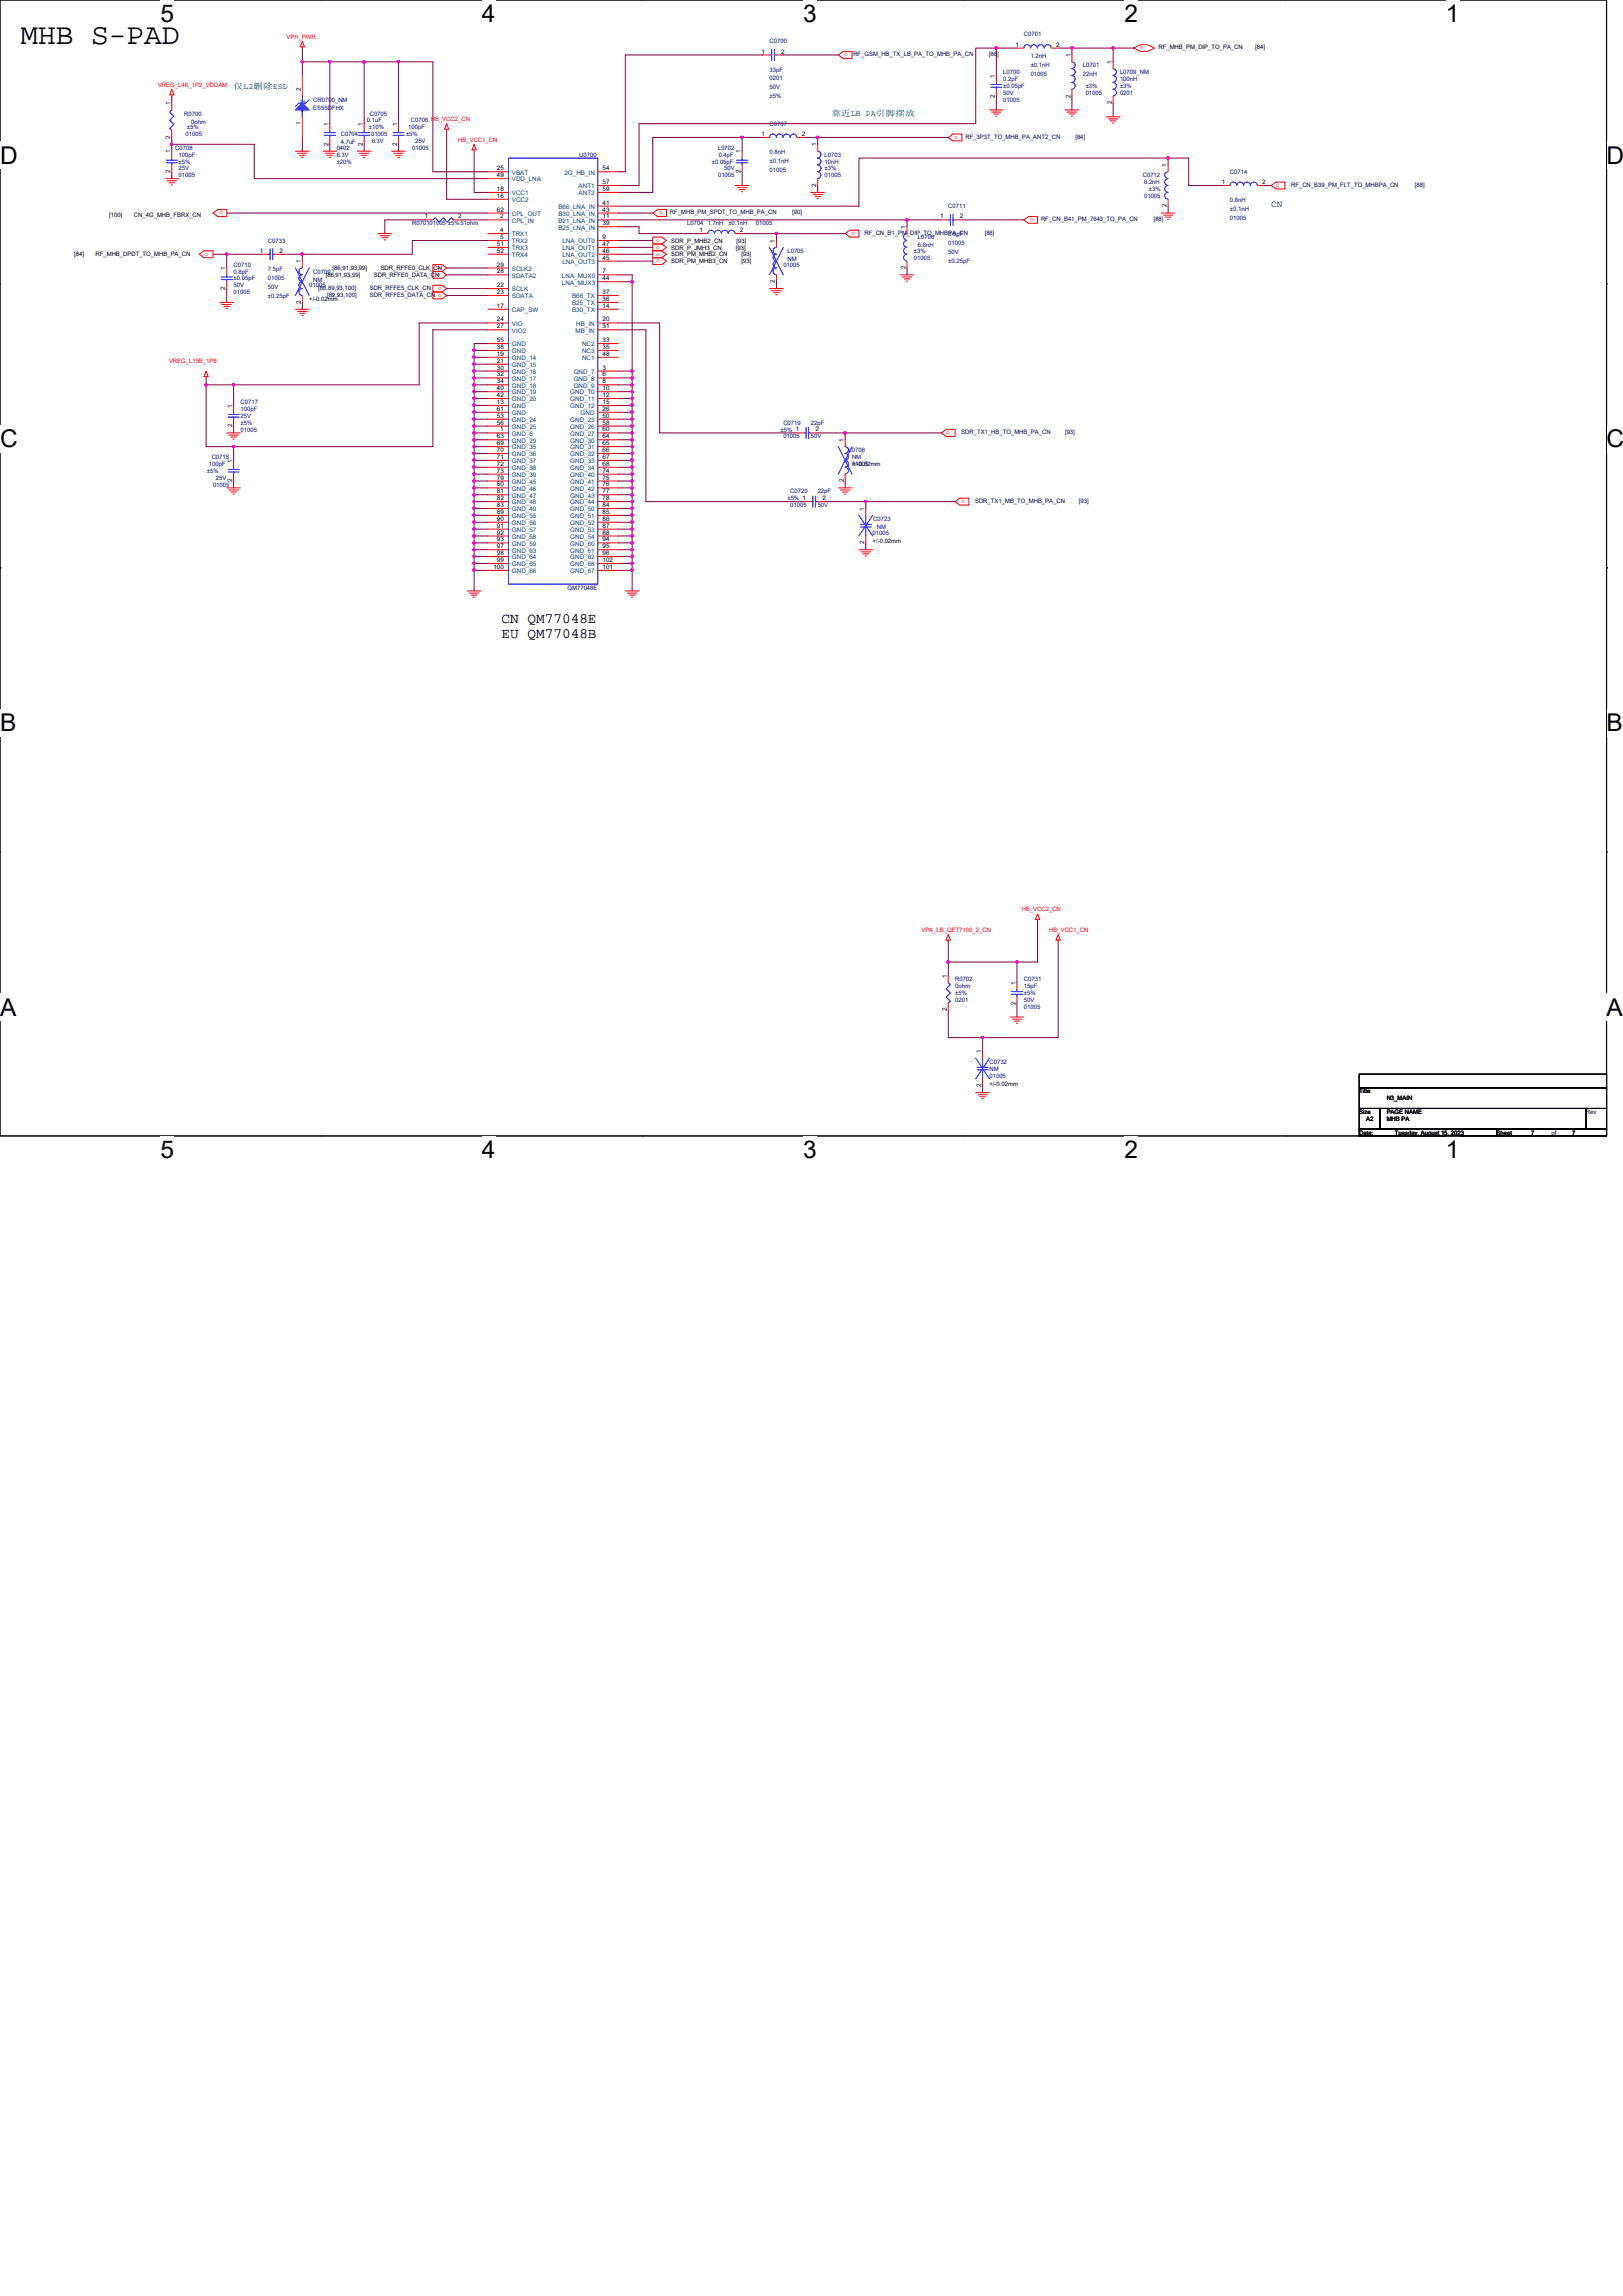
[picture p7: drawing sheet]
<svg xmlns="http://www.w3.org/2000/svg" width="210mm" height="297mm" viewBox="0 0 210 297" stroke-linecap="round" stroke-linejoin="round" font-family="sans-serif">
<defs><g id="words">
<text font-size="3.8" x="2.7" y="5.7">MHB S-PAD</text>
<g font-size="3.2">
<text x="20.8" y="2.8">5</text>
<text x="62.4" y="2.8">4</text>
<text x="103.9" y="2.8">3</text>
<text x="145.5" y="2.8">2</text>
<text x="187.1" y="2.8">1</text>
<text x="0" y="21.2">D</text>
<text x="207.9" y="21.2">D</text>
<text x="0" y="57.9">C</text>
<text x="207.9" y="57.9">C</text>
<text x="0" y="94.6">B</text>
<text x="207.9" y="94.6">B</text>
<text x="0" y="131.4">A</text>
<text x="207.9" y="131.4">A</text>
<text x="20.8" y="149.8">5</text>
<text x="62.4" y="149.8">4</text>
<text x="103.9" y="149.8">3</text>
<text x="145.5" y="149.8">2</text>
<text x="187.1" y="149.8">1</text>
</g>
<g font-size="1.9">
<text x="64.9" y="80.6">CN QM77048E</text>
<text x="64.9" y="82.5">EU QM77048B</text>
</g>
<text font-size="1.2" fill="#008000" x="164.5" y="26.8">CN</text>
<g font-size="1.1" fill="#008000">
<text x="30.2" y="11.5">仅L2删除ESD</text>
<text x="107.6" y="15">靠近LB PA引脚摆放</text>
</g>
<g font-size=".8" fill="#f00">
<text x="37.1" y="5">VPH_PWR</text>
<text x="20.4" y="11.2">VREG_L4K_1P2_VDDAM</text>
<text x="109.7" y="6.9" transform="rotate(-180 109.7 6.9)">o</text>
<text x="147.9" y="6" transform="rotate(-180 147.9 6)">o</text>
<text x="123.9" y="17.6" transform="rotate(-180 123.9 17.6)">o</text>
<text x="59.3" y="18.3">HB_VCC1_CN</text>
<text x="28.9" y="27.3" transform="rotate(-180 28.9 27.3)">o</text>
<text x="85.7" y="27.3" transform="rotate(-180 85.7 27.3)">o</text>
<text x="133.7" y="28.2" transform="rotate(-180 133.7 28.2)">o</text>
<text x="165.1" y="24.2">o</text>
<text x="26.5" y="33.1">o</text>
<text x="56.5" y="34.8">o</text>
<text x="84.9" y="31.3">o</text>
<text x="84.9" y="32.2">o</text>
<text x="84.9" y="33.1">o</text>
<text x="84.9" y="34">o</text>
<text x="110.6" y="30" transform="rotate(-180 110.6 30)">o</text>
<text x="57.2" y="37.1" transform="rotate(-180 57.2 37.1)">o</text>
<text x="57.2" y="38" transform="rotate(-180 57.2 38)">o</text>
<text x="21.9" y="46.9">VREG_L15B_1P8</text>
<text x="122.4" y="56.2">o</text>
<text x="124.8" y="64.7" transform="rotate(-180 124.8 64.7)">o</text>
<text x="132.2" y="117.9">HB_VCC2_CN</text>
<text x="119.2" y="120.6">VPA_LB_QET7100_2_CN</text>
<text x="135.7" y="120.6">HB_VCC1_CN</text>
</g>
<g font-size=".8" fill="#000080">
<text x="99.6" y="5.6">C0700</text>
<text x="132.5" y="4.7">C0701</text>
<text x="99.6" y="9.3">33pF</text>
<text x="99.6" y="10.4">0201</text>
<text x="99.6" y="11.6">50V</text>
<text x="129.8" y="9.6">L0700</text>
<text x="129.8" y="10.5">0.2pF</text>
<text x="129.8" y="11.4">±0.05pF</text>
<text x="133.3" y="7.6">1.2nH</text>
<text x="133.3" y="8.7">±0.1nH</text>
<text x="133.3" y="9.9">01005</text>
<text x="140.1" y="8.7">L0701</text>
<text x="140.1" y="9.8">22nH</text>
<text x="140.5" y="11.4">±3%</text>
<text x="144.9" y="9.6">L0709_NM</text>
<text x="144.9" y="10.5">100nH</text>
<text x="144.9" y="11.4">±3%</text>
<text x="23.8" y="14.9">R0700</text>
<text x="24" y="17.6">01005</text>
<text x="24.2" y="16.7">±5%</text>
<text x="24.7" y="16">0ohm</text>
<text x="40.5" y="13.2">CR0700_NM</text>
<text x="40.5" y="14.2">ES55DFHX</text>
<text x="44.1" y="17.6">C0704</text>
<text x="47.5" y="15.8">0.1uF</text>
<text x="47.7" y="16.7">±10%</text>
<text x="47.8" y="14.9">C0705</text>
<text x="48" y="17.6">01005</text>
<text x="52.5" y="17.6">±5%</text>
<text x="52.8" y="16.7">100pF</text>
<text x="53.2" y="15.8">C0706 HB_VCC2_CN</text>
<text x="99.6" y="12.7">±5%</text>
<text x="99.6" y="16.3">C0707</text>
<text x="129.8" y="13.2">01005</text>
<text x="129.8" y="12.3">50V</text>
<text x="140.5" y="12.3">01005</text>
<text x="144.9" y="12.3">0201</text>
<text x="22.7" y="19.4">C0708</text>
<text x="23.1" y="20.3">100pF</text>
<text x="23.1" y="22.9">01005</text>
<text x="23.1" y="22.1">25V</text>
<text x="23.1" y="21.2">±5%</text>
<text x="43.6" y="19.4">0402</text>
<text x="43.6" y="20.3">6.3V</text>
<text x="43.6" y="21.2">±20%</text>
<text x="44.1" y="18.7">4.7uF</text>
<text x="48.1" y="18.5">6.3V</text>
<text x="53.3" y="19.4">01005</text>
<text x="53.7" y="18.5">25V</text>
<text x="75" y="20.4">U0700</text>
<text x="92.1" y="21.2">±0.05pF</text>
<text x="92.9" y="19.4">L0702</text>
<text x="92.9" y="22.9">01005</text>
<text x="93" y="20.3">0.4pF</text>
<text x="93.7" y="22.1">50V</text>
<text x="99.6" y="19.9">0.8nH</text>
<text x="99.6" y="21.1">±0.1nH</text>
<text x="99.6" y="22.2">01005</text>
<text x="106.7" y="20.3">L0703</text>
<text x="106.7" y="21.2">10nH</text>
<text x="106.7" y="22.1">±3%</text>
<text x="106.7" y="22.9">01005</text>
<text x="147.8" y="22.9">C0712</text>
<text x="148" y="23.8">6.2nH</text>
<text x="159.1" y="22.5">C0714</text>
<text x="53.3" y="29.2">R070101005 ±5%51ohm</text>
<text x="88.9" y="29.2">L0704 1.7nH</text>
<text x="94.2" y="29.2">±0.1nH</text>
<text x="97.8" y="29.2">01005</text>
<text x="122.7" y="26.9">C0711</text>
<text x="148" y="25.6">01005</text>
<text x="148.6" y="24.7">±3%</text>
<text x="159.1" y="26.1">0.8nH</text>
<text x="159.1" y="27.3">±0.1nH</text>
<text x="159.1" y="28.4">01005</text>
<text x="30.2" y="34.5">C0710</text>
<text x="30.2" y="35.4">0.8pF</text>
<text x="34.7" y="31.4">C0733</text>
<text x="34.7" y="35">7.5pF</text>
<text x="40.5" y="35.4">C0709</text>
<text x="101.3" y="34.5">01005</text>
<text x="101.9" y="32.7">L0705</text>
<text x="101.9" y="33.8">NM</text>
<text x="118.2" y="32.7">±3%</text>
<text x="118.2" y="33.6">01005</text>
<text x="118.8" y="30.9">L0706</text>
<text x="118.8" y="32">6.8nH</text>
<text x="122.7" y="30.6">3.6pF</text>
<text x="122.7" y="31.7">01005</text>
<text x="122.7" y="32.9">50V</text>
<text x="122.7" y="34.1">±0.25pF</text>
<text x="30.2" y="38.1">01005</text>
<text x="30.2" y="37.2">50V</text>
<text x="30.2" y="36.3">±0.05pF</text>
<text x="34.7" y="36.2">01005</text>
<text x="34.7" y="37.3">50V</text>
<text x="34.7" y="38.5">±0.25pF</text>
<text x="40" y="37.2">01005</text>
<text x="40.5" y="36.4">NM</text>
<text x="31.1" y="52.3">C0717</text>
<text x="31.1" y="53.2">100pF</text>
<text x="27.4" y="59.4">C0718</text>
<text x="31.1" y="55.8">01005</text>
<text x="31.1" y="54.1">25V</text>
<text x="31.1" y="54.9">±5%</text>
<text x="101" y="55.8">±5% 1</text>
<text x="101.3" y="54.9">C0719</text>
<text x="101.3" y="56.7">01005</text>
<text x="104.9" y="54.9">22pF</text>
<text x="104.9" y="56.7">50V</text>
<text x="109.8" y="58.5">L0708</text>
<text x="110.2" y="59.4">NM</text>
<text x="26.8" y="61.2">±5%</text>
<text x="27" y="60.3">100pF</text>
<text x="27.6" y="62.9">01005</text>
<text x="27.9" y="62.1">25V</text>
<text x="101.9" y="64.7">±5% 1</text>
<text x="102.2" y="63.8">C0720</text>
<text x="102.2" y="65.6">01005</text>
<text x="105.8" y="63.8">22pF</text>
<text x="105.8" y="65.6">50V</text>
<text x="110.2" y="60.3">01005</text>
<text x="112.9" y="69.2">01005</text>
<text x="113" y="67.4">C0723</text>
<text x="113.4" y="68.5">NM</text>
<text x="73.4" y="76.4">QM77048E</text>
<text x="123.6" y="127">R0702</text>
<text x="123.6" y="127.8">0ohm</text>
<text x="123.6" y="128.7">±5%</text>
<text x="123.6" y="129.6">0201</text>
<text x="132.5" y="127">C0731</text>
<text x="132.5" y="127.8">15pF</text>
<text x="132.5" y="130.5">01005</text>
<text x="132.5" y="129.6">50V</text>
<text x="132.5" y="128.7">±5%</text>
<text x="128" y="137.6">C0732</text>
<text x="128" y="138.5">NM</text>
<text x="128" y="139.4">01005</text>
</g>
<g font-size=".8">
<text x="38.9" y="11.8" transform="rotate(-90 38.9 11.8)">2</text>
<text x="98.5" y="6.9">1</text>
<text x="101.1" y="6.9">2</text>
<text x="128.7" y="10.1" transform="rotate(-90 128.7 10.1)">1</text>
<text x="131.4" y="6">1</text>
<text x="136.6" y="6">2</text>
<text x="138.5" y="7.4" transform="rotate(-90 138.5 7.4)">1</text>
<text x="143.8" y="8.3" transform="rotate(-90 143.8 8.3)">1</text>
<text x="149.9" y="6.3">RF_MHB_PM_DIP_TO_PA_CN</text>
<text x="162.4" y="6.3">[84]</text>
<text x="22" y="17.9" transform="rotate(-90 22 17.9)">2</text>
<text x="22" y="13.6" transform="rotate(-90 22 13.6)">1</text>
<text x="38.9" y="16.2" transform="rotate(-90 38.9 16.2)">1</text>
<text x="42.5" y="16.3" transform="rotate(-90 42.5 16.3)">1</text>
<text x="46.9" y="16.3" transform="rotate(-90 46.9 16.3)">1</text>
<text x="51.4" y="16.3" transform="rotate(-90 51.4 16.3)">1</text>
<text x="98.5" y="17.6">1</text>
<text x="103.7" y="17.6">2</text>
<text x="128.7" y="12.6" transform="rotate(-90 128.7 12.6)">2</text>
<text x="138.5" y="12.6" transform="rotate(-90 138.5 12.6)">2</text>
<text x="143.8" y="13.5" transform="rotate(-90 143.8 13.5)">2</text>
<text x="22" y="22.4" transform="rotate(-90 22 22.4)">2</text>
<text x="22" y="19.8" transform="rotate(-90 22 19.8)">1</text>
<text x="42.5" y="18.8" transform="rotate(-90 42.5 18.8)">2</text>
<text x="46.9" y="18.8" transform="rotate(-90 46.9 18.8)">2</text>
<text x="51.4" y="18.8" transform="rotate(-90 51.4 18.8)">2</text>
<text x="64.3" y="22">25</text>
<text x="64.3" y="22.9">49</text>
<text x="78" y="22">54</text>
<text x="78" y="23.8">57</text>
<text x="95.8" y="22.4" transform="rotate(-90 95.8 22.4)">2</text>
<text x="95.8" y="19.8" transform="rotate(-90 95.8 19.8)">1</text>
<text x="105.6" y="18.9" transform="rotate(-90 105.6 18.9)">1</text>
<text x="150.9" y="21.6" transform="rotate(-90 150.9 21.6)">1</text>
<text x="158.1" y="23.8">1</text>
<text x="163.3" y="23.8">2</text>
<text x="14.1" y="28.1">[100]</text>
<text x="17.3" y="28.1">CN_4G_MHB_FBRX_CN</text>
<text x="54.9" y="28.3">1</text>
<text x="59.3" y="28.3">2</text>
<text x="64.3" y="25.6">16</text>
<text x="64.3" y="24.7">18</text>
<text x="64.3" y="27.4">62</text>
<text x="64.7" y="28.3">2</text>
<text x="78" y="24.7">59</text>
<text x="78" y="28.3">11</text>
<text x="78" y="29.1">39</text>
<text x="78" y="26.5">41</text>
<text x="78" y="27.4">43</text>
<text x="105.6" y="24.2" transform="rotate(-90 105.6 24.2)">2</text>
<text x="117.2" y="29.6" transform="rotate(-90 117.2 29.6)">1</text>
<text x="121.6" y="28.3">1</text>
<text x="124.2" y="28.3">2</text>
<text x="150.9" y="26.8" transform="rotate(-90 150.9 26.8)">2</text>
<text x="9.6" y="33.2">[84]</text>
<text x="12.4" y="33.2">RF_MHB_DPDT_TO_MHB_PA_CN</text>
<text x="29.1" y="34.9" transform="rotate(-90 29.1 34.9)">1</text>
<text x="33.6" y="32.7">1</text>
<text x="36.2" y="32.7">2</text>
<text x="38.9" y="34.1" transform="rotate(-90 38.9 34.1)">1</text>
<text x="42.1" y="35.8">[86,91,93,99]</text>
<text x="43" y="34.9">[86,91,93,99]</text>
<text x="48.4" y="35.8">SDR_RFFE0_DATA_CNo</text>
<text x="49.3" y="34.9">SDR_RFFE0_CLK_CN</text>
<text x="64.3" y="35.4">28</text>
<text x="64.3" y="34.5">29</text>
<text x="64.3" y="31.8">51</text>
<text x="64.3" y="32.7">52</text>
<text x="64.7" y="30">4</text>
<text x="64.7" y="30.9">5</text>
<text x="78" y="35.4">7</text>
<text x="78" y="30.9">9</text>
<text x="78" y="33.6">45</text>
<text x="78" y="31.8">47</text>
<text x="78" y="32.7">46</text>
<text x="86.8" y="31.4">SDR_P_MHB2_CN</text>
<text x="86.8" y="32.3">SDR_P_JMH3_CN</text>
<text x="86.8" y="33.2">SDR_PM_MHB2_CN</text>
<text x="86.8" y="34.1">SDR_PM_MHB3_CN</text>
<text x="90.5" y="30">1</text>
<text x="95.2" y="32.3">[93]</text>
<text x="95.3" y="31.4">[93]</text>
<text x="95.7" y="30">2</text>
<text x="95.9" y="33.2">[93]</text>
<text x="95.9" y="34.1">[93]</text>
<text x="100.3" y="31.4" transform="rotate(-90 100.3 31.4)">1</text>
<text x="117.2" y="34.8" transform="rotate(-90 117.2 34.8)">2</text>
<text x="29.1" y="37.5" transform="rotate(-90 29.1 37.5)">2</text>
<text x="38.9" y="39.3" transform="rotate(-90 38.9 39.3)">2</text>
<text x="40" y="38.9">+/-0.02mm</text>
<text x="64.3" y="37.1">22</text>
<text x="64.3" y="38">23</text>
<text x="64.3" y="41.6">24</text>
<text x="64.3" y="39.8">17</text>
<text x="78" y="36.3">44</text>
<text x="78" y="39.8">14</text>
<text x="78" y="41.6">20</text>
<text x="78" y="38.9">36</text>
<text x="78" y="38">37</text>
<text x="100.3" y="36.6" transform="rotate(-90 100.3 36.6)">2</text>
<text x="64.3" y="42.5">27</text>
<text x="64.3" y="44.3">55</text>
<text x="64.3" y="45.1">38</text>
<text x="64.3" y="46">19</text>
<text x="64.3" y="46.9">21</text>
<text x="64.3" y="47.8">30</text>
<text x="78" y="42.5">31</text>
<text x="78" y="47.8">3</text>
<text x="78" y="44.3">33</text>
<text x="78" y="45.1">35</text>
<text x="78" y="46">48</text>
<text x="30" y="52.7" transform="rotate(-90 30 52.7)">1</text>
<text x="64.3" y="52.3">13</text>
<text x="64.3" y="53.1">61</text>
<text x="64.3" y="48.7">32</text>
<text x="64.3" y="49.6">34</text>
<text x="64.3" y="50.5">40</text>
<text x="64.3" y="51.4">42</text>
<text x="78" y="53.1">26</text>
<text x="78" y="48.7">6</text>
<text x="78" y="49.6">8</text>
<text x="78" y="50.5">10</text>
<text x="78" y="51.4">12</text>
<text x="78" y="52.3">15</text>
<text x="30" y="59.8" transform="rotate(-90 30 59.8)">1</text>
<text x="30" y="55.3" transform="rotate(-90 30 55.3)">2</text>
<text x="64.3" y="54">53</text>
<text x="64.3" y="54.9">56</text>
<text x="64.3" y="56.7">63</text>
<text x="64.3" y="57.6">69</text>
<text x="64.3" y="58.5">70</text>
<text x="64.3" y="59.4">71</text>
<text x="64.7" y="55.8">1</text>
<text x="78" y="54">50</text>
<text x="78" y="54.9">58</text>
<text x="78" y="55.8">60</text>
<text x="78" y="56.7">64</text>
<text x="78" y="57.6">65</text>
<text x="78" y="58.5">66</text>
<text x="78" y="59.4">67</text>
<text x="105.5" y="55.8">2</text>
<text x="109.2" y="57.2" transform="rotate(-90 109.2 57.2)">1</text>
<text x="30" y="62.4" transform="rotate(-90 30 62.4)">2</text>
<text x="64.3" y="60.3">72</text>
<text x="64.3" y="61.2">73</text>
<text x="64.3" y="62">79</text>
<text x="64.3" y="62.9">80</text>
<text x="64.3" y="63.8">81</text>
<text x="64.3" y="64.7">82</text>
<text x="64.3" y="65.6">83</text>
<text x="78" y="60.3">68</text>
<text x="78" y="61.2">74</text>
<text x="78" y="62">75</text>
<text x="78" y="62.9">76</text>
<text x="78" y="63.8">77</text>
<text x="78" y="64.7">78</text>
<text x="78" y="65.6">84</text>
<text x="106.4" y="64.7">2</text>
<text x="109.2" y="62.4" transform="rotate(-90 109.2 62.4)">2</text>
<text x="110.2" y="60.3">+/-0.02mm</text>
<text x="64.3" y="66.5">89</text>
<text x="64.3" y="67.4">90</text>
<text x="64.3" y="68.3">91</text>
<text x="64.3" y="69.2">92</text>
<text x="64.3" y="70">93</text>
<text x="64.3" y="70.9">97</text>
<text x="64.3" y="71.8">98</text>
<text x="78" y="66.5">85</text>
<text x="78" y="67.4">86</text>
<text x="78" y="68.3">87</text>
<text x="78" y="69.2">88</text>
<text x="78" y="70">94</text>
<text x="78" y="70.9">95</text>
<text x="78" y="71.8">96</text>
<text x="111.8" y="70.4" transform="rotate(-90 111.8 70.4)">2</text>
<text x="111.8" y="66.1" transform="rotate(-90 111.8 66.1)">1</text>
<text x="112.9" y="70.2">+/-0.02mm</text>
<text x="63.8" y="73.6">100</text>
<text x="64.3" y="72.7">99</text>
<text x="78" y="73.6">101</text>
<text x="78" y="72.7">102</text>
<text x="122.5" y="130.9" transform="rotate(-90 122.5 130.9)">2</text>
<text x="122.5" y="126.5" transform="rotate(-90 122.5 126.5)">1</text>
<text x="131.4" y="130" transform="rotate(-90 131.4 130)">2</text>
<text x="131.4" y="127.4" transform="rotate(-90 131.4 127.4)">1</text>
<text x="126.9" y="136.3" transform="rotate(-90 126.9 136.3)">1</text>
<text x="126.9" y="140.6" transform="rotate(-90 126.9 140.6)">2</text>
<text x="128" y="140.5">+/-0.02mm</text>
<text x="175.9" y="141.5">Title</text>
<text x="179.4" y="142.3">N3_MAIN</text>
<text x="175.9" y="144.1">Size</text>
<text x="175.9" y="146.8">Date:</text>
<text x="176.7" y="145">A2</text>
<text x="179.4" y="145">MHB PA</text>
<text x="179.4" y="144.1">PAGE NAME</text>
<text x="180.5" y="146.8">Tuesday, August 15, 2023</text>
<text x="193.6" y="146.8">Sheet</text>
<text x="198.1" y="146.8">7</text>
<text x="200.7" y="146.8">of</text>
<text x="203.4" y="146.8">7</text>
<text x="205.2" y="144.1">Rev</text>
</g>
<g font-size=".8" fill="#000040">
<text x="110.4" y="7.3">RF_GSM_HB_TX_LB_PA_TO_MHB_PA_CN</text>
<text x="127.9" y="7.3">[86]</text>
<text x="124.9" y="18">RF_3P3T_TO_MHB_PA_ANT2_CN</text>
<text x="139.1" y="18">[84]</text>
<text x="86.7" y="27.7">RF_MHB_PM_SPDT_TO_MHB_PA_CN</text>
<text x="102.5" y="27.7">[90]</text>
<text x="134.7" y="28.6">RF_CN_B41_PM_7643_TO_PA_CN</text>
<text x="149.3" y="28.6">[88]</text>
<text x="167" y="24.2">RF_CN_B39_PM_FLT_TO_MHBPA_CN</text>
<text x="183" y="24.2">[88]</text>
<text x="111.8" y="30.4">RF_CN_B1_PM_DIP_TO_MHBPA_CN</text>
<text x="127.4" y="30.4">[88]</text>
<text x="41.2" y="37.5">[86,89,93,100]</text>
<text x="42.3" y="38.4">[89,93,100]</text>
<text x="47.8" y="37.5">SDR_RFFE5_CLK_CN</text>
<text x="47.8" y="38.4">SDR_RFFE5_DATA_CN</text>
<text x="124.4" y="56.2">SDR_TX1_HB_TO_MHB_PA_CN</text>
<text x="137.8" y="56.2">[93]</text>
<text x="126.2" y="65.1">SDR_TX1_MB_TO_MHB_PA_CN</text>
<text x="139.6" y="65.1">[93]</text>
</g>
<g font-size=".8" fill="#004080">
<text x="39.5" y="14.7" transform="rotate(-90 39.5 14.7)">1</text>
<text x="39.5" y="13.3" transform="rotate(-90 39.5 13.3)">2</text>
<text x="66.2" y="22.6">VBAT</text>
<text x="66.2" y="23.5">VDD_LNA</text>
<text x="73" y="22.6">2G_HB_IN</text>
<text x="66.2" y="28.8">CPL_IN</text>
<text x="66.2" y="26.1">VCC2</text>
<text x="66.2" y="25.3">VCC1</text>
<text x="66.2" y="27.9">CPL_OUT</text>
<text x="72.2" y="28.8">B21_LNA_IN</text>
<text x="72.2" y="29.7">B25_LNA_IN</text>
<text x="72.2" y="27">B66_LNA_IN</text>
<text x="72.2" y="27.9">B30_LNA_IN</text>
<text x="74.9" y="24.4">ANT1</text>
<text x="74.9" y="25.3">ANT2</text>
<text x="66.2" y="30.6">TRX1</text>
<text x="66.2" y="31.5">TRX2</text>
<text x="66.2" y="35.9">SDATA2</text>
<text x="66.2" y="35">SCLK2</text>
<text x="66.2" y="32.4">TRX3</text>
<text x="66.2" y="33.3">TRX4</text>
<text x="72.7" y="35.9">LNA_MUX0</text>
<text x="72.8" y="31.5">LNA_OUT0</text>
<text x="72.8" y="34.1">LNA_OUT3</text>
<text x="72.8" y="32.4">LNA_OUT1</text>
<text x="72.8" y="33.3">LNA_OUT2</text>
<text x="66.2" y="37.7">SCLK</text>
<text x="66.2" y="38.6">SDATA</text>
<text x="66.2" y="40.4">CAP_SW</text>
<text x="72.7" y="36.8">LNA_MUX3</text>
<text x="74" y="40.4">B30_TX</text>
<text x="74" y="39.5">B25_TX</text>
<text x="74" y="38.6">B66_TX</text>
<text x="66.2" y="42.1">VIO</text>
<text x="66.2" y="43">VIO2</text>
<text x="66.2" y="44.8">GND</text>
<text x="66.2" y="45.7">GND</text>
<text x="66.2" y="46.6">GND_14</text>
<text x="66.2" y="47.5">GND_15</text>
<text x="74.5" y="43">MB_IN</text>
<text x="74.5" y="42.1">HB_IN</text>
<text x="75.3" y="44.8">NC2</text>
<text x="75.3" y="45.7">NC3</text>
<text x="75.3" y="46.6">NC1</text>
<text x="66.2" y="52.8">GND</text>
<text x="66.2" y="53.7">GND</text>
<text x="66.2" y="48.4">GND_16</text>
<text x="66.2" y="49.3">GND_17</text>
<text x="66.2" y="50.1">GND_18</text>
<text x="66.2" y="51">GND_19</text>
<text x="66.2" y="51.9">GND_20</text>
<text x="73.8" y="51">GND_10</text>
<text x="73.8" y="51.9">GND_11</text>
<text x="73.8" y="52.8">GND_12</text>
<text x="74.2" y="48.4">GND_7</text>
<text x="74.2" y="49.3">GND_8</text>
<text x="74.2" y="50.1">GND_9</text>
<text x="75.1" y="53.7">GND</text>
<text x="66.2" y="56.4">GND_6</text>
<text x="66.2" y="54.6">GND_24</text>
<text x="66.2" y="55.5">GND_25</text>
<text x="66.2" y="57.3">GND_29</text>
<text x="66.2" y="58.1">GND_35</text>
<text x="66.2" y="59">GND_36</text>
<text x="66.2" y="59.9">GND_37</text>
<text x="73.8" y="54.6">GND_23</text>
<text x="73.8" y="55.5">GND_26</text>
<text x="73.8" y="56.4">GND_27</text>
<text x="73.8" y="57.3">GND_30</text>
<text x="73.8" y="58.1">GND_31</text>
<text x="73.8" y="59">GND_32</text>
<text x="73.8" y="59.9">GND_33</text>
<text x="66.2" y="60.8">GND_38</text>
<text x="66.2" y="61.7">GND_39</text>
<text x="66.2" y="62.6">GND_45</text>
<text x="66.2" y="63.5">GND_46</text>
<text x="66.2" y="64.4">GND_47</text>
<text x="66.2" y="65.3">GND_48</text>
<text x="73.8" y="60.8">GND_34</text>
<text x="73.8" y="61.7">GND_40</text>
<text x="73.8" y="62.6">GND_41</text>
<text x="73.8" y="63.5">GND_42</text>
<text x="73.8" y="64.4">GND_43</text>
<text x="73.8" y="65.3">GND_44</text>
<text x="66.2" y="66.1">GND_49</text>
<text x="66.2" y="67">GND_55</text>
<text x="66.2" y="67.9">GND_56</text>
<text x="66.2" y="68.8">GND_57</text>
<text x="66.2" y="69.7">GND_58</text>
<text x="66.2" y="70.6">GND_59</text>
<text x="66.2" y="71.5">GND_63</text>
<text x="73.8" y="66.1">GND_50</text>
<text x="73.8" y="67">GND_51</text>
<text x="73.8" y="67.9">GND_52</text>
<text x="73.8" y="68.8">GND_53</text>
<text x="73.8" y="69.7">GND_54</text>
<text x="73.8" y="70.6">GND_60</text>
<text x="73.8" y="71.5">GND_61</text>
<text x="66.2" y="72.4">GND_64</text>
<text x="66.2" y="73.3">GND_65</text>
<text x="66.2" y="74.1">GND_66</text>
<text x="73.8" y="72.4">GND_62</text>
<text x="73.8" y="74.1">GND_67</text>
<text x="73.8" y="73.3">GND_68</text>
</g>
</g></defs>
<path d="M0 0h207.9v147h-207.9z" fill="none" stroke="#000" stroke-width=".13"/>
<g fill="#fff">
<path d="M20.8 0h1.7v3.5h-1.7z"/>
<path d="M20.8 147h1.7v3.5h-1.7z"/>
</g>
<path d="M41.6 0h.1M41.6 147h.1" fill="none" stroke="#000" stroke-width=".13"/>
<g fill="#fff">
<path d="M62.4 0h1.7v3.5h-1.7z"/>
<path d="M62.4 147h1.7v3.5h-1.7z"/>
</g>
<path d="M83.1 0h.1M83.1 147h.1" fill="none" stroke="#000" stroke-width=".13"/>
<g fill="#fff">
<path d="M103.9 0h1.8v3.5h-1.8z"/>
<path d="M103.9 147h1.8v3.5h-1.8z"/>
</g>
<path d="M124.7 0h.1M124.7 147h.1" fill="none" stroke="#000" stroke-width=".13"/>
<g fill="#fff">
<path d="M145.5 0h1.8v3.5h-1.8z"/>
<path d="M145.5 147h1.8v3.5h-1.8z"/>
</g>
<path d="M166.3 0h.1M166.3 147h.1" fill="none" stroke="#000" stroke-width=".13"/>
<g fill="#fff">
<path d="M187.1 0h1.7v3.5h-1.7z"/>
<path d="M187.1 147h1.7v3.5h-1.7z"/>
<path d="M0 18.4h2.3v3.5h-2.3z"/>
<path d="M207.9 18.4h2v3.5h-2z"/>
<path d="M0 55.1h2.3v3.5h-2.3z"/>
<path d="M207.9 55.1h2v3.5h-2z"/>
</g>
<path d="M0 36.7h.1M207.9 36.7h.1" fill="none" stroke="#000" stroke-width=".13"/>
<g fill="#fff">
<path d="M0 91.8h2.1v3.5h-2.1z"/>
<path d="M207.9 91.8h2v3.5h-2z"/>
</g>
<path d="M0 73.5h.1M207.9 73.5h.1" fill="none" stroke="#000" stroke-width=".13"/>
<g fill="#fff">
<path d="M0 128.6h2.1v3.5h-2.1z"/>
<path d="M207.8 128.6h2.1v3.5h-2.1z"/>
</g>
<path d="M0 110.2h.1M207.9 110.2h.1M175.9 139h32v1.7h-32zM175.9 140.7h32v2.7h-32zM175.9 143.4h2.6v2.7h-2.6zM175.9 146.1h17.7v.9h-17.7zM178.5 143.4h26.7v2.7h-26.7zM193.6 146.1h14.3v.9h-14.3zM205.2 143.4h2.7v2.7h-2.7z" fill="none" stroke="#000" stroke-width=".13"/>
<g fill="none" stroke="#f00" stroke-width=".13">
<path d="M22.2 11.6l.3 .7h-.6zM22.2 12.3v.1M22.2 13.3v.9M22.2 16.9v.9M22.2 19.6v.8M38.2 19.6h1.8M38.5 19.8h1.2M39.1 6.1v.1M39.1 9.8v2.6M39.1 15.1v2.7M39.1 5.3l.3 .8h-.6zM41.8 19.6h1.8"/>
<path d="M42.1 19.8h1.2M42.7 16v.9M42.7 17.8v.9M46.2 19.6h1.8M46.5 19.8h1.2M47.1 16v.9M47.1 17.8v.9M50.7 19.6h1.8M50.9 19.8h1.3M51.6 16v.9M51.6 17.8v.9M57.8 16l.3 .7h-.6z"/>
<path d="M57.8 16.7v.2M61.3 18.7l.3 .7h-.5zM61.3 19.4v.2M96 19.6v.8M98.7 7.1h.9M98.7 17.8h.9M100.5 7.1h.8M103.1 17.8h.9M105.8 18.7v.9M108.5 7.1l.6-.4h1.1v.9h-1.1zM122.7 17.8l.6-.5h1.2v.9h-1.2zM128 14.2h1.8"/>
<path d="M128.3 14.5h1.2M128.5 14.8h.8M128.8 15h.2M128.9 9.8v.9M128.9 11.6v.8M131.6 6.2h.9M136 6.2h.9M137.8 14.2h1.8M138.1 14.5h1.2M138.3 14.8h.7M138.6 15h.2M138.7 7.1v.9"/>
<path d="M138.7 11.6v.8M143.1 15.1h1.8M143.4 15.4h1.2M143.7 15.6h.7M143.9 15.9h.2M144 8v.9M144 12.4v.9M146.7 6.2l.9-.4h.9l.9 .4-.9 .5h-.9zM21.3 23.1h1.8M21.6 23.4h1.2M21.9 23.6h.7M22.1 23.9h.2"/>
<path d="M22.2 21.3v.9M25.8 32.9l.6-.5h1.2v.9h-1.2zM27.6 27.6l.6-.5h1.1v.9h-1.1zM28.4 39.1h1.8M28.7 39.4h1.3M29 39.6h.7M29.3 39.9h.1M29.3 34.7v.9M29.3 36.4v.9M33.8 32.9h.9M35.6 32.9h.8M38.8 20.1h.7"/>
<path d="M39 20.4h.2M39.1 33.8v.9M39.1 38.2v.9M42.3 20.1h.7M42.6 20.4h.2M46.8 20.1h.7M47 20.4h.2M48.9 30.2h1.8M49.2 30.5h1.2M49.4 30.8h.7M49.7 31h.2M51.2 20.1h.7"/>
<path d="M51.5 20.4h.1M55.1 28.4h.9M56 34.2h1.2l.6 .5-.6 .4h-1.2zM56 35.1h1.2l.6 .5-.6 .4h-1.2zM56 36.9h1.2l.6 .4-.6 .5h-1.2zM56 37.8h1.2l.6 .4-.6 .5h-1.2zM58.7 28.4h.9M63.1 28.4h2.7M63.1 30.2h2.7M63.1 31.1h2.7M63.1 25.8h2.7M63.1 24.9h2.7"/>
<path d="M63.1 37.3h2.7M63.1 38.2h2.7M63.1 22.2h2.7M63.1 35.6h2.7M63.1 34.7h2.7M63.1 23.1h2.7M63.1 32h2.7M63.1 32.9h2.7M63.1 27.6h2.7M77.3 35.6h2.7M77.3 31.1h2.7M77.3 28.4h2.7"/>
<path d="M77.3 39.1h2.7M77.3 38.2h2.7M77.3 29.3h2.7M77.3 26.7h2.7M77.3 27.6h2.7M77.3 33.8h2.7M77.3 32h2.7M77.3 22.2h2.7M77.3 24h2.7M77.3 24.9h2.7M77.3 36.4h2.7M77.3 32.9h2.7"/>
<path d="M84.5 27.6l.6-.5h1.1v.9h-1.1zM84.5 30.7h1.1l.6 .4-.6 .5h-1.1zM84.5 33.3h1.1l.6 .5-.6 .4h-1.1zM85.6 31.6h-1.1v.8h1.1M85.6 32.4h-1.1v.9h1.1M85.6 31.6l.6 .4-.6 .4M85.6 32.4l.6 .5-.6 .4M90.7 30.2h.9M95.1 24h1.8M95.1 30.2h.9M95.4 24.3h1.2M95.7 24.5h.7"/>
<path d="M95.9 24.8h.2M96 21.3v.9M99.6 37.3h1.7M99.8 37.6h1.3M100.1 37.9h.7M100.4 38.1h.1M100.5 31.1v.9M100.5 35.6v.8M104.9 24.9h1.8M105.2 25.2h1.2M105.4 25.4h.8M105.7 25.7h.2"/>
<path d="M105.8 23.1v.9M109.3 30.2l.7-.4h1.1v.9h-1.1zM116.5 35.6h1.7M116.7 35.8h1.3M117 36.1h.7M117.3 36.4h.1M117.3 29.3v.9M117.3 33.8v.9M121.8 28.4h.9M123.6 28.4h.9M132.5 28.4l.6-.4h1.1v.9h-1.1zM150.2 27.6h1.8"/>
<path d="M150.5 27.8h1.2M150.8 28.1h.7M151 28.4h.2M151.1 21.3v.9M151.1 25.8v.9M158.2 24h.9M162.7 24h.9M164.5 24l.6-.4h1.1v.8h-1.1zM26.7 48l.2 .7h-.5zM26.7 48.7v.2M29.3 56h1.8M29.6 56.3h1.2"/>
<path d="M29.9 56.5h.7M30.1 56.8h.2M30.2 52.5v.8M30.2 54.2v.9M30.2 59.6v.9M38.2 40h1.8M38.5 40.3h1.2M38.8 40.5h.7M39 40.8h.2M63.1 52.5h2.7M63.1 41.8h2.7M63.1 42.7h2.7"/>
<path d="M63.1 44.4h2.7M63.1 45.3h2.7M63.1 53.3h2.7M63.1 56h2.7M63.1 40h2.7M63.1 46.2h2.7M63.1 47.1h2.7M63.1 48h2.7M63.1 48.9h2.7M63.1 49.8h2.7M63.1 50.7h2.7M63.1 51.6h2.7"/>
<path d="M63.1 54.2h2.7M63.1 55.1h2.7M63.1 56.9h2.7M63.1 57.8h2.7M63.1 58.7h2.7M63.1 59.6h2.7M77.3 40h2.7M77.3 41.8h2.7M77.3 53.3h2.7M77.3 42.7h2.7M77.3 44.4h2.7M77.3 45.3h2.7"/>
<path d="M77.3 46.2h2.7M77.3 48h2.7M77.3 48.9h2.7M77.3 49.8h2.7M77.3 50.7h2.7M77.3 51.6h2.7M77.3 52.5h2.7M77.3 54.2h2.7M77.3 55.1h2.7M77.3 56h2.7M77.3 56.9h2.7M77.3 57.8h2.7"/>
<path d="M77.3 58.7h2.7M77.3 59.6h2.7M103.1 56h.9M104.9 56h.9M109.3 56.9v.9M121.8 56l.6-.4h1.2v.9h-1.2zM29.3 63.1h1.8M29.6 63.4h1.2M29.9 63.6h.7M30.1 63.9h.2M30.2 61.3v.9M60.5 76.5h1.7"/>
<path d="M60.7 76.7h1.3M61 77h.7M61.3 77.3h.1M63.1 60.5h2.7M63.1 61.3h2.7M63.1 62.2h2.7M63.1 63.1h2.7M63.1 64h2.7M63.1 64.9h2.7M63.1 65.8h2.7M63.1 66.7h2.7M63.1 67.6h2.7"/>
<path d="M63.1 68.5h2.7M63.1 69.3h2.7M63.1 70.2h2.7M63.1 71.1h2.7M63.1 72h2.7M63.1 72.9h2.7M63.1 73.8h2.7M77.3 60.5h2.7M77.3 61.3h2.7M77.3 62.2h2.7M77.3 63.1h2.7M77.3 64h2.7"/>
<path d="M77.3 64.9h2.7M77.3 65.8h2.7M77.3 66.7h2.7M77.3 67.6h2.7M77.3 68.5h2.7M77.3 69.3h2.7M77.3 70.2h2.7M77.3 71.1h2.7M77.3 72h2.7M77.3 73.8h2.7M77.3 72.9h2.7M80.9 76.5h1.8"/>
<path d="M81.2 76.7h1.2M81.4 77h.7M81.7 77.3h.2M104 64.9h.9M105.8 64.9h.9M108.5 63.1h1.7M108.7 63.4h1.3M109 63.6h.7M109.3 63.9h.1M109.3 61.3v.9M111.1 71.1h1.8M111.4 71.4h1.2"/>
<path d="M111.7 71.6h.7M111.9 71.9h.2M112 65.8v.9M112 69.3v.9M123.6 64.9l.6-.4h1.1v.8h-1.1zM134.2 118.2l.3 .8h-.5zM134.2 119v.1M122.7 120.9l.3 .7h-.6zM122.7 121.6v.2M122.7 126.2v.9M122.7 129.8v.9M127.1 136v.9"/>
<path d="M127.1 139.6v.9M130.7 131.6h1.8M131 131.8h1.2M131.2 132.1h.7M131.5 132.4h.2M131.6 127.1v.9M131.6 128.9v.9M136.9 120.9l.3 .7h-.6zM136.9 121.6v.2M126.2 141.4h1.8M126.5 141.6h1.2M126.8 141.9h.7"/>
<path d="M127 142.2h.2"/>
</g>
<g fill="none" stroke="#00f" stroke-width=".13">
<path d="M22.2 14.2l-.3 .3 .6 .5-.6 .6 .6 .5-.6 .5 .3 .3M39.1 12.4v.9M39.1 14.2v.9M40 12.9l-.4 .4h-.9l-.5 .5M42 17.2h1.4M42 17.5h1.4M42.7 16.9v.3M42.7 17.5v.3M46.4 17.2h1.4M46.4 17.5h1.4M47.1 16.9v.3M47.1 17.5v.3"/>
<path d="M50.8 17.2h1.5M50.8 17.5h1.5M51.6 16.9v.3M51.6 17.5v.3M99.6 7.1h.2M99.6 17.8a.43 .43 0 0 1 .4-.5 .43 .43 0 0 1 .4 .5M99.8 6.4v1.4M100.2 6.4v1.4M100.2 7.1h.3M100.5 17.8a.43 .43 0 0 1 .4-.5 .43 .43 0 0 1 .4 .5 .45 .45 0 0 1 .5-.5 .45 .45 0 0 1 .4 .5M102.2 17.8a.43 .43 0 0 1 .5-.5 .43 .43 0 0 1 .4 .5M105.8 19.6a.43 .43 0 0 1 .4 .4 .43 .43 0 0 1-.4 .4 .44 .44 0 0 1 .4 .5 .44 .44 0 0 1-.4 .4"/>
<path d="M128.2 10.9h1.4M128.2 11.3h1.4M128.9 10.7v.2M128.9 11.3v.3M132.5 6.2a.43 .43 0 0 1 .4-.4 .43 .43 0 0 1 .4 .4M133.4 6.2a.43 .43 0 0 1 .4-.4 .43 .43 0 0 1 .4 .4 .45 .45 0 0 1 .5-.4 .45 .45 0 0 1 .4 .4M135.1 6.2a.43 .43 0 0 1 .5-.4 .43 .43 0 0 1 .4 .4M138.7 8a.43 .43 0 0 1 .4 .4 .43 .43 0 0 1-.4 .5M138.7 8.9a.43 .43 0 0 1 .4 .4 .43 .43 0 0 1-.4 .5 .44 .44 0 0 1 .4 .4 .44 .44 0 0 1-.4 .4M138.7 10.7a.43 .43 0 0 1 .4 .4 .43 .43 0 0 1-.4 .4M144 8.9a.43 .43 0 0 1 .4 .4 .43 .43 0 0 1-.4 .5 .44 .44 0 0 1 .4 .4 .44 .44 0 0 1-.4 .4M144 10.7a.43 .43 0 0 1 .4 .4 .43 .43 0 0 1-.4 .4 .44 .44 0 0 1 .4 .5 .44 .44 0 0 1-.4 .4"/>
<path d="M21.5 20.7h1.4M21.5 21.1h1.4M22.2 20.4v.3M22.2 21.1v.2M28.6 35.8h1.5M28.6 36.2h1.5M29.3 35.6v.2M29.3 36.2v.2M34.7 32.9h.2M34.9 32.2v1.4M35.3 32.2v1.4M35.3 32.9h.3"/>
<path d="M38.2 34.7l1.8 3.5M39.1 34.7a.43 .43 0 0 0-.4 .4 .43 .43 0 0 0 .4 .4 .45 .45 0 0 0-.4 .5 .45 .45 0 0 0 .4 .4M39.1 36.4a.43 .43 0 0 0-.4 .5 .43 .43 0 0 0 .4 .4 .45 .45 0 0 0-.4 .5 .45 .45 0 0 0 .4 .4M40 34.7l-1.8 3.5M56 28.4l.3-.2 .5 .5 .5-.5 .6 .5 .5-.5 .3 .2M65.8 20.4h11.5v55.2h-11.5zM91.6 30.2a.43 .43 0 0 1 .4-.4 .43 .43 0 0 1 .4 .4 .45 .45 0 0 1 .5-.4 .45 .45 0 0 1 .4 .4M93.3 30.2a.43 .43 0 0 1 .5-.4 .43 .43 0 0 1 .4 .4 .45 .45 0 0 1 .5-.4 .45 .45 0 0 1 .4 .4M95.3 20.7h1.4M95.3 21.1h1.4M96 20.4v.3M96 21.1v.2"/>
<path d="M99.6 32l1.7 3.6M100.4 32a.43 .43 0 0 0-.4 .4 .43 .43 0 0 0 .4 .5M100.4 32.9a.43 .43 0 0 0-.4 .4 .43 .43 0 0 0 .4 .5 .45 .45 0 0 0-.4 .4 .45 .45 0 0 0 .4 .4M100.4 34.7a.43 .43 0 0 0-.4 .4 .43 .43 0 0 0 .4 .4M101.3 32l-1.7 3.6M105.8 21.3a.43 .43 0 0 1 .4 .5 .43 .43 0 0 1-.4 .4M105.8 22.2a.43 .43 0 0 1 .4 .5 .43 .43 0 0 1-.4 .4M117.3 30.2a.43 .43 0 0 0-.4 .5 .43 .43 0 0 0 .4 .4M117.3 31.1a.43 .43 0 0 0-.4 .4 .43 .43 0 0 0 .4 .5 .45 .45 0 0 0-.4 .4 .45 .45 0 0 0 .4 .5M117.3 32.9a.43 .43 0 0 0-.4 .4 .43 .43 0 0 0 .4 .5M122.7 28.4h.3M123 27.7v1.5"/>
<path d="M123.3 27.7v1.5M123.3 28.4h.3M151.1 22.2a.43 .43 0 0 0-.4 .5 .43 .43 0 0 0 .4 .4M151.1 23.1a.43 .43 0 0 0-.4 .4 .43 .43 0 0 0 .4 .5M151.1 24a.43 .43 0 0 0-.4 .4 .43 .43 0 0 0 .4 .5M151.1 24.9a.43 .43 0 0 0-.4 .4 .43 .43 0 0 0 .4 .5M160.9 24a.45 .45 0 0 0-.5-.4 .45 .45 0 0 0-.4 .4 .43 .43 0 0 0-.4-.4 .43 .43 0 0 0-.5 .4M162.7 24a.45 .45 0 0 0-.5-.4 .45 .45 0 0 0-.4 .4 .43 .43 0 0 0-.5-.4 .43 .43 0 0 0-.4 .4M29.5 53.6h1.4M29.5 54h1.4M30.2 53.3v.3M30.2 54v.2"/>
<path d="M104 56h.3M104.3 55.3v1.4M104.6 55.3v1.4M104.6 56h.3M108.5 57.8l1.7 3.5M109.3 57.8a.43 .43 0 0 1 .5 .4 .43 .43 0 0 1-.5 .5M109.3 58.7a.43 .43 0 0 1 .5 .4 .43 .43 0 0 1-.5 .4M109.3 59.6a.43 .43 0 0 1 .5 .4 .43 .43 0 0 1-.5 .4M110.2 57.8l-1.7 3.5M29.5 60.7h1.4M29.5 61.1h1.4M30.2 60.5v.2"/>
<path d="M30.2 61.1v.2M104.9 64.9h.3M105.2 64.2v1.4M105.5 64.2v1.4M105.5 64.9h.3M109.3 60.5a.43 .43 0 0 1 .5 .4 .43 .43 0 0 1-.5 .4M111.1 66.7l1.8 2.6M111.3 67.8h1.4M111.3 68.2h1.4M112 66.7v1.1M112 68.2v1.1M112.9 66.7l-1.8 2.6"/>
<path d="M122.7 127.1l.3 .3-.6 .5 .6 .6-.6 .5 .6 .5-.3 .3M126.2 136.9l1.8 2.7M126.4 138.1h1.4M126.4 138.4h1.4M127.1 136.9v1.2M127.1 138.4v1.2M128 136.9l-1.8 2.7M130.9 128.3h1.4M130.9 128.6h1.4M131.6 128v.3M131.6 128.6v.3"/>
</g>
<path d="M38.2 14.2l.9-.9 .9 .9z" fill="#00f" stroke="#00f" stroke-width=".13"/>
<g fill="none" stroke="#800040" stroke-width=".13">
<path d="M22.2 18.7h10.7v4.4h30.2M22.2 12.4v.9M22.2 17.8v.9M22.2 18.7v.9M39.1 6.2v1.8M39.1 8v1.8M39.1 17.8v1.8M39.1 8h3.6M42.7 8h4.4M42.7 8v8M42.7 18.7v.9M47.1 18.7v.9"/>
<path d="M51.6 8h4.4v14.2h7.1M51.6 8h-4.5v8M51.6 8v8M51.6 18.7v.9M57.8 16.9v8.9h5.3M61.3 19.6v5.3h1.8M96 17.8h-11.5v7.1h-4.5M96 17.8h2.7M96 17.8v1.8M98.7 7.1h-17.8v15.1h-.9M101.3 7.1h7.2M104 17.8h1.8"/>
<path d="M105.8 17.8v.9M105.8 17.8h16.9M128.9 6.2h2.7M128.9 6.2h-2.7v9.8h-43.5v8h-2.7M128.9 6.2v3.6M128.9 12.4v1.8M136.9 6.2h1.8M138.7 12.4v1.8M144 13.3v1.8M144 6.2h-5.3v.9M146.7 6.2h-2.7v1.8M22.2 22.2v.9"/>
<path d="M27.6 32.9h1.7M29.3 27.6h33.8M29.3 32.9v1.8M29.3 37.3v1.8M29.3 32.9h4.5M36.4 32.9h2.7M39.1 39.1v.9M55.1 28.4h-5.3v1.8M57.8 34.7h5.3M57.8 35.6h5.3M57.8 37.3h5.3M57.8 38.2h5.3"/>
<path d="M59.6 28.4h3.5M63.1 31.1h-9.8v1.8h-14.2v.9M80 27.6h4.5M80 31.1h4.5M80 32h4.5M80 29.3h2.7v.9h8M80 32.9h4.5M80 33.8h4.5M80 36.4h1.8v11.6M80 35.6h1.8v.8M80 28.4h37.3M96 22.2v1.8"/>
<path d="M96 30.2h4.5M100.5 30.2h8.8M100.5 30.2v.9M100.5 36.4v.9M105.8 24v.9M117.3 28.4h4.5M117.3 28.4v.9M117.3 34.7v.9M124.5 28.4h8M151.1 20.4h2.7v3.6h4.4M151.1 20.4v.9M151.1 26.7v.9"/>
<path d="M151.1 20.4h-40v6.3h-31.1M163.6 24h.9M26.7 48.9v.9M26.7 49.8v8h3.5M26.7 49.8h3.5M30.2 49.8v2.7M30.2 55.1v.9M61.3 45.3h1.8M61.3 47.1h1.8M61.3 48h1.8M61.3 48.9h1.8M61.3 49.8h1.8"/>
<path d="M61.3 50.7h1.8M61.3 51.6h1.8M61.3 52.5h1.8M61.3 53.3h1.8M61.3 54.2h1.8M61.3 55.1h1.8M61.3 56h1.8M61.3 56.9h1.8M61.3 57.8h1.8M61.3 58.7h1.8M61.3 59.6h1.8M61.3 45.3v.9"/>
<path d="M61.3 47.1v.9M61.3 48v.9M61.3 48.9v.9M61.3 49.8v.9M61.3 50.7v.9M61.3 51.6v.9M61.3 52.5v.8M61.3 53.3v.9M61.3 54.2v.9M61.3 55.1v.9M61.3 56v.9M61.3 56.9v.9"/>
<path d="M61.3 57.8v.9M61.3 58.7v.9M61.3 59.6v.9M63.1 42.7h-7.1v15.1h-25.8v1.8M63.1 44.4h-1.8v.9M63.1 46.2h-1.8v.9M63.1 41.8h-8.9v8h-24M80 48h1.8M80 48.9h1.8M80 49.8h1.8M80 50.7h1.8M80 51.6h1.8"/>
<path d="M80 52.5h1.8M80 53.3h1.8M80 54.2h1.8M80 55.1h1.8M80 56h1.8M80 56.9h1.8M80 57.8h1.8M80 58.7h1.8M80 59.6h1.8M80 41.8h5.3v14.2h17.8M80 42.7h3.6v22.2h20.4M81.8 48v.9"/>
<path d="M81.8 48.9v.9M81.8 49.8v.9M81.8 50.7v.9M81.8 51.6v.9M81.8 52.5v.8M81.8 53.3v.9M81.8 54.2v.9M81.8 55.1v.9M81.8 56v.9M81.8 56.9v.9M81.8 57.8v.9M81.8 58.7v.9"/>
<path d="M81.8 59.6v.9M105.8 56h3.5M109.3 56h12.5M109.3 56v.9M30.2 62.2v.9M61.3 60.5h1.8M61.3 61.3h1.8M61.3 62.2h1.8M61.3 63.1h1.8M61.3 64h1.8M61.3 64.9h1.8M61.3 65.8h1.8"/>
<path d="M61.3 66.7h1.8M61.3 67.6h1.8M61.3 68.5h1.8M61.3 69.3h1.8M61.3 70.2h1.8M61.3 71.1h1.8M61.3 72h1.8M61.3 72.9h1.8M61.3 73.8h1.8M61.3 60.5v.8M61.3 61.3v.9M61.3 62.2v.9"/>
<path d="M61.3 63.1v.9M61.3 64v.9M61.3 64.9v.9M61.3 65.8v.9M61.3 66.7v.9M61.3 67.6v.9M61.3 68.5v.8M61.3 69.3v.9M61.3 70.2v.9M61.3 71.1v.9M61.3 72v.9M61.3 72.9v.9"/>
<path d="M61.3 73.8v2.7M80 60.5h1.8M80 61.3h1.8M80 62.2h1.8M80 63.1h1.8M80 64h1.8M80 64.9h1.8M80 65.8h1.8M80 66.7h1.8M80 67.6h1.8M80 68.5h1.8M80 69.3h1.8"/>
<path d="M80 70.2h1.8M80 71.1h1.8M80 72h1.8M80 72.9h1.8M80 73.8h1.8M81.8 60.5v.8M81.8 61.3v.9M81.8 62.2v.9M81.8 63.1v.9M81.8 64v.9M81.8 64.9v.9M81.8 65.8v.9"/>
<path d="M81.8 66.7v.9M81.8 67.6v.9M81.8 68.5v.8M81.8 69.3v.9M81.8 70.2v.9M81.8 71.1v.9M81.8 72v.9M81.8 72.9v.9M81.8 73.8v2.7M106.7 64.9h5.3M109.3 62.2v.9M112 64.9h11.6"/>
<path d="M112 64.9v.9M112 70.2v.9M134.2 119.1v5.4h-2.6M122.7 121.8v2.7M122.7 124.5h8.9M122.7 124.5v1.7M122.7 130.7v3.5h4.4M127.1 134.2v1.8M131.6 124.5v2.6M131.6 129.8v1.8M136.9 121.8v12.4h-9.8M127.1 140.5v.9"/>
</g>
<g fill="#f0f" stroke="#f0f" stroke-width=".13">
<path d="M128.8 6.1h.2v.2h-.2z" fill-rule="evenodd"/>
<path d="M138.6 6.1h.2v.2h-.2z" fill-rule="evenodd"/>
<path d="M143.9 6.1h.2v.2h-.2z" fill-rule="evenodd"/>
<path d="M39 7.9h.2v.2h-.2z" fill-rule="evenodd"/>
<path d="M42.5 7.9h.3v.2h-.3z" fill-rule="evenodd"/>
<path d="M47 7.9h.2v.2h-.2z" fill-rule="evenodd"/>
<path d="M51.4 7.9h.3v.2h-.3z" fill-rule="evenodd"/>
<path d="M95.9 17.7h.2v.2h-.2z" fill-rule="evenodd"/>
<path d="M105.7 17.7h.2v.2h-.2z" fill-rule="evenodd"/>
<path d="M22.1 18.5h.2v.3h-.2z" fill-rule="evenodd"/>
<path d="M100.3 30.1h.3v.2h-.3z" fill-rule="evenodd"/>
<path d="M81.7 36.3h.2v.2h-.2z" fill-rule="evenodd"/>
<path d="M81.7 47.9h.2v.2h-.2z" fill-rule="evenodd"/>
<path d="M26.5 49.7h.3v.2h-.3z" fill-rule="evenodd"/>
<path d="M61.2 46.1h.2v.2h-.2z" fill-rule="evenodd"/>
<path d="M61.2 45.2h.2v.2h-.2z" fill-rule="evenodd"/>
<path d="M61.2 47h.2v.2h-.2z" fill-rule="evenodd"/>
<path d="M61.2 48.8h.2v.2h-.2z" fill-rule="evenodd"/>
<path d="M61.2 47.9h.2v.2h-.2z" fill-rule="evenodd"/>
<path d="M81.7 49.7h.2v.2h-.2z" fill-rule="evenodd"/>
<path d="M81.7 48.8h.2v.2h-.2z" fill-rule="evenodd"/>
<path d="M30.1 57.7h.2v.2h-.2z" fill-rule="evenodd"/>
<path d="M61.2 50.5h.2v.3h-.2z" fill-rule="evenodd"/>
<path d="M61.2 49.7h.2v.2h-.2z" fill-rule="evenodd"/>
<path d="M81.7 51.4h.2v.3h-.2z" fill-rule="evenodd"/>
<path d="M81.7 50.5h.2v.3h-.2z" fill-rule="evenodd"/>
<path d="M61.2 51.4h.2v.3h-.2z" fill-rule="evenodd"/>
<path d="M61.2 52.3h.2v.2h-.2z" fill-rule="evenodd"/>
<path d="M81.7 52.3h.2v.2h-.2z" fill-rule="evenodd"/>
<path d="M61.2 53.2h.2v.2h-.2z" fill-rule="evenodd"/>
<path d="M81.7 53.2h.2v.2h-.2z" fill-rule="evenodd"/>
<path d="M61.2 55h.2v.2h-.2z" fill-rule="evenodd"/>
<path d="M61.2 54.1h.2v.2h-.2z" fill-rule="evenodd"/>
<path d="M81.7 55h.2v.2h-.2z" fill-rule="evenodd"/>
<path d="M81.7 54.1h.2v.2h-.2z" fill-rule="evenodd"/>
<path d="M61.2 56.8h.2v.2h-.2z" fill-rule="evenodd"/>
<path d="M61.2 55.9h.2v.2h-.2z" fill-rule="evenodd"/>
<path d="M81.7 56.8h.2v.2h-.2z" fill-rule="evenodd"/>
<path d="M81.7 55.9h.2v.2h-.2z" fill-rule="evenodd"/>
<path d="M109.2 55.9h.2v.2h-.2z" fill-rule="evenodd"/>
<path d="M61.2 58.5h.2v.3h-.2z" fill-rule="evenodd"/>
<path d="M61.2 57.7h.2v.2h-.2z" fill-rule="evenodd"/>
<path d="M81.7 58.5h.2v.3h-.2z" fill-rule="evenodd"/>
<path d="M81.7 57.7h.2v.2h-.2z" fill-rule="evenodd"/>
<path d="M61.2 59.4h.2v.3h-.2z" fill-rule="evenodd"/>
<path d="M81.7 59.4h.2v.3h-.2z" fill-rule="evenodd"/>
<path d="M61.2 60.3h.2v.2h-.2z" fill-rule="evenodd"/>
<path d="M81.7 60.3h.2v.2h-.2z" fill-rule="evenodd"/>
<path d="M61.2 61.2h.2v.2h-.2z" fill-rule="evenodd"/>
<path d="M61.2 62.1h.2v.2h-.2z" fill-rule="evenodd"/>
<path d="M81.7 62.1h.2v.2h-.2z" fill-rule="evenodd"/>
<path d="M81.7 61.2h.2v.2h-.2z" fill-rule="evenodd"/>
<path d="M61.2 63h.2v.2h-.2z" fill-rule="evenodd"/>
<path d="M81.7 63h.2v.2h-.2z" fill-rule="evenodd"/>
<path d="M61.2 64.8h.2v.2h-.2z" fill-rule="evenodd"/>
<path d="M61.2 63.9h.2v.2h-.2z" fill-rule="evenodd"/>
<path d="M81.7 64.8h.2v.2h-.2z" fill-rule="evenodd"/>
<path d="M81.7 63.9h.2v.2h-.2z" fill-rule="evenodd"/>
<path d="M81.7 65.7h.2v.2h-.2z" fill-rule="evenodd"/>
<path d="M111.9 64.8h.2v.2h-.2z" fill-rule="evenodd"/>
<path d="M61.2 65.7h.2v.2h-.2z" fill-rule="evenodd"/>
<path d="M61.2 67.4h.2v.3h-.2z" fill-rule="evenodd"/>
<path d="M61.2 66.5h.2v.3h-.2z" fill-rule="evenodd"/>
<path d="M81.7 66.5h.2v.3h-.2z" fill-rule="evenodd"/>
<path d="M81.7 68.3h.2v.2h-.2z" fill-rule="evenodd"/>
<path d="M81.7 67.4h.2v.3h-.2z" fill-rule="evenodd"/>
<path d="M61.2 68.3h.2v.2h-.2z" fill-rule="evenodd"/>
<path d="M81.7 69.2h.2v.2h-.2z" fill-rule="evenodd"/>
<path d="M61.2 69.2h.2v.2h-.2z" fill-rule="evenodd"/>
<path d="M61.2 71h.2v.2h-.2z" fill-rule="evenodd"/>
<path d="M61.2 70.1h.2v.2h-.2z" fill-rule="evenodd"/>
<path d="M81.7 71h.2v.2h-.2z" fill-rule="evenodd"/>
<path d="M81.7 70.1h.2v.2h-.2z" fill-rule="evenodd"/>
<path d="M81.7 71.9h.2v.2h-.2z" fill-rule="evenodd"/>
<path d="M61.2 71.9h.2v.2h-.2z" fill-rule="evenodd"/>
<path d="M61.2 73.7h.2v.2h-.2z" fill-rule="evenodd"/>
<path d="M61.2 72.8h.2v.2h-.2z" fill-rule="evenodd"/>
<path d="M81.7 73.7h.2v.2h-.2z" fill-rule="evenodd"/>
<path d="M81.7 72.8h.2v.2h-.2z" fill-rule="evenodd"/>
<path d="M122.6 124.3h.2v.3h-.2z" fill-rule="evenodd"/>
<path d="M131.4 124.3h.3v.3h-.3z" fill-rule="evenodd"/>
<path d="M127 134.1h.2v.2h-.2z" fill-rule="evenodd"/>
<path d="M30.1 49.7h.2v.2h-.2z" fill-rule="evenodd"/>
<path d="M29.2 32.8h.2v.2h-.2z" fill-rule="evenodd"/>
<path d="M39 32.8h.2v.2h-.2z" fill-rule="evenodd"/>
<path d="M117.2 28.3h.2v.2h-.2z" fill-rule="evenodd"/>
<path d="M151 20.3h.2v.2h-.2z" fill-rule="evenodd"/>
<path d="M128.8 6.1h.2v.2h-.2z" fill-rule="evenodd"/>
<path d="M138.6 6.1h.2v.2h-.2z" fill-rule="evenodd"/>
<path d="M143.9 6.1h.2v.2h-.2z" fill-rule="evenodd"/>
<path d="M39 7.9h.2v.2h-.2z" fill-rule="evenodd"/>
<path d="M42.5 7.9h.3v.2h-.3z" fill-rule="evenodd"/>
<path d="M47 7.9h.2v.2h-.2z" fill-rule="evenodd"/>
<path d="M51.4 7.9h.3v.2h-.3z" fill-rule="evenodd"/>
<path d="M95.9 17.7h.2v.2h-.2z" fill-rule="evenodd"/>
<path d="M105.7 17.7h.2v.2h-.2z" fill-rule="evenodd"/>
<path d="M22.1 18.5h.2v.3h-.2z" fill-rule="evenodd"/>
<path d="M100.3 30.1h.3v.2h-.3z" fill-rule="evenodd"/>
<path d="M81.7 36.3h.2v.2h-.2z" fill-rule="evenodd"/>
<path d="M81.7 47.9h.2v.2h-.2z" fill-rule="evenodd"/>
<path d="M26.5 49.7h.3v.2h-.3z" fill-rule="evenodd"/>
<path d="M61.2 46.1h.2v.2h-.2z" fill-rule="evenodd"/>
<path d="M61.2 45.2h.2v.2h-.2z" fill-rule="evenodd"/>
<path d="M61.2 47h.2v.2h-.2z" fill-rule="evenodd"/>
<path d="M61.2 48.8h.2v.2h-.2z" fill-rule="evenodd"/>
<path d="M61.2 47.9h.2v.2h-.2z" fill-rule="evenodd"/>
<path d="M81.7 49.7h.2v.2h-.2z" fill-rule="evenodd"/>
<path d="M81.7 48.8h.2v.2h-.2z" fill-rule="evenodd"/>
<path d="M30.1 57.7h.2v.2h-.2z" fill-rule="evenodd"/>
<path d="M61.2 50.5h.2v.3h-.2z" fill-rule="evenodd"/>
<path d="M61.2 49.7h.2v.2h-.2z" fill-rule="evenodd"/>
<path d="M81.7 51.4h.2v.3h-.2z" fill-rule="evenodd"/>
<path d="M81.7 50.5h.2v.3h-.2z" fill-rule="evenodd"/>
<path d="M61.2 51.4h.2v.3h-.2z" fill-rule="evenodd"/>
<path d="M61.2 52.3h.2v.2h-.2z" fill-rule="evenodd"/>
<path d="M81.7 52.3h.2v.2h-.2z" fill-rule="evenodd"/>
<path d="M61.2 53.2h.2v.2h-.2z" fill-rule="evenodd"/>
<path d="M81.7 53.2h.2v.2h-.2z" fill-rule="evenodd"/>
<path d="M61.2 55h.2v.2h-.2z" fill-rule="evenodd"/>
<path d="M61.2 54.1h.2v.2h-.2z" fill-rule="evenodd"/>
<path d="M81.7 55h.2v.2h-.2z" fill-rule="evenodd"/>
<path d="M81.7 54.1h.2v.2h-.2z" fill-rule="evenodd"/>
<path d="M61.2 56.8h.2v.2h-.2z" fill-rule="evenodd"/>
<path d="M61.2 55.9h.2v.2h-.2z" fill-rule="evenodd"/>
<path d="M81.7 56.8h.2v.2h-.2z" fill-rule="evenodd"/>
<path d="M81.7 55.9h.2v.2h-.2z" fill-rule="evenodd"/>
<path d="M109.2 55.9h.2v.2h-.2z" fill-rule="evenodd"/>
<path d="M61.2 58.5h.2v.3h-.2z" fill-rule="evenodd"/>
<path d="M61.2 57.7h.2v.2h-.2z" fill-rule="evenodd"/>
<path d="M81.7 58.5h.2v.3h-.2z" fill-rule="evenodd"/>
<path d="M81.7 57.7h.2v.2h-.2z" fill-rule="evenodd"/>
<path d="M61.2 59.4h.2v.3h-.2z" fill-rule="evenodd"/>
<path d="M81.7 59.4h.2v.3h-.2z" fill-rule="evenodd"/>
<path d="M61.2 60.3h.2v.2h-.2z" fill-rule="evenodd"/>
<path d="M81.7 60.3h.2v.2h-.2z" fill-rule="evenodd"/>
<path d="M61.2 61.2h.2v.2h-.2z" fill-rule="evenodd"/>
<path d="M61.2 62.1h.2v.2h-.2z" fill-rule="evenodd"/>
<path d="M81.7 62.1h.2v.2h-.2z" fill-rule="evenodd"/>
<path d="M81.7 61.2h.2v.2h-.2z" fill-rule="evenodd"/>
<path d="M61.2 63h.2v.2h-.2z" fill-rule="evenodd"/>
<path d="M81.7 63h.2v.2h-.2z" fill-rule="evenodd"/>
<path d="M61.2 64.8h.2v.2h-.2z" fill-rule="evenodd"/>
<path d="M61.2 63.9h.2v.2h-.2z" fill-rule="evenodd"/>
<path d="M81.7 64.8h.2v.2h-.2z" fill-rule="evenodd"/>
<path d="M81.7 63.9h.2v.2h-.2z" fill-rule="evenodd"/>
<path d="M81.7 65.7h.2v.2h-.2z" fill-rule="evenodd"/>
<path d="M111.9 64.8h.2v.2h-.2z" fill-rule="evenodd"/>
<path d="M61.2 65.7h.2v.2h-.2z" fill-rule="evenodd"/>
<path d="M61.2 67.4h.2v.3h-.2z" fill-rule="evenodd"/>
<path d="M61.2 66.5h.2v.3h-.2z" fill-rule="evenodd"/>
<path d="M81.7 66.5h.2v.3h-.2z" fill-rule="evenodd"/>
<path d="M81.7 68.3h.2v.2h-.2z" fill-rule="evenodd"/>
<path d="M81.7 67.4h.2v.3h-.2z" fill-rule="evenodd"/>
<path d="M61.2 68.3h.2v.2h-.2z" fill-rule="evenodd"/>
<path d="M81.7 69.2h.2v.2h-.2z" fill-rule="evenodd"/>
<path d="M61.2 69.2h.2v.2h-.2z" fill-rule="evenodd"/>
<path d="M61.2 71h.2v.2h-.2z" fill-rule="evenodd"/>
<path d="M61.2 70.1h.2v.2h-.2z" fill-rule="evenodd"/>
<path d="M81.7 71h.2v.2h-.2z" fill-rule="evenodd"/>
<path d="M81.7 70.1h.2v.2h-.2z" fill-rule="evenodd"/>
<path d="M81.7 71.9h.2v.2h-.2z" fill-rule="evenodd"/>
<path d="M61.2 71.9h.2v.2h-.2z" fill-rule="evenodd"/>
<path d="M61.2 73.7h.2v.2h-.2z" fill-rule="evenodd"/>
<path d="M61.2 72.8h.2v.2h-.2z" fill-rule="evenodd"/>
<path d="M81.7 73.7h.2v.2h-.2z" fill-rule="evenodd"/>
<path d="M81.7 72.8h.2v.2h-.2z" fill-rule="evenodd"/>
<path d="M122.6 124.3h.2v.3h-.2z" fill-rule="evenodd"/>
<path d="M131.4 124.3h.3v.3h-.3z" fill-rule="evenodd"/>
<path d="M127 134.1h.2v.2h-.2z" fill-rule="evenodd"/>
<path d="M30.1 49.7h.2v.2h-.2z" fill-rule="evenodd"/>
<path d="M29.2 32.8h.2v.2h-.2z" fill-rule="evenodd"/>
<path d="M39 32.8h.2v.2h-.2z" fill-rule="evenodd"/>
<path d="M117.2 28.3h.2v.2h-.2z" fill-rule="evenodd"/>
<path d="M151 20.3h.2v.2h-.2z" fill-rule="evenodd"/>
</g>
<use href="#words"/>
</svg>
